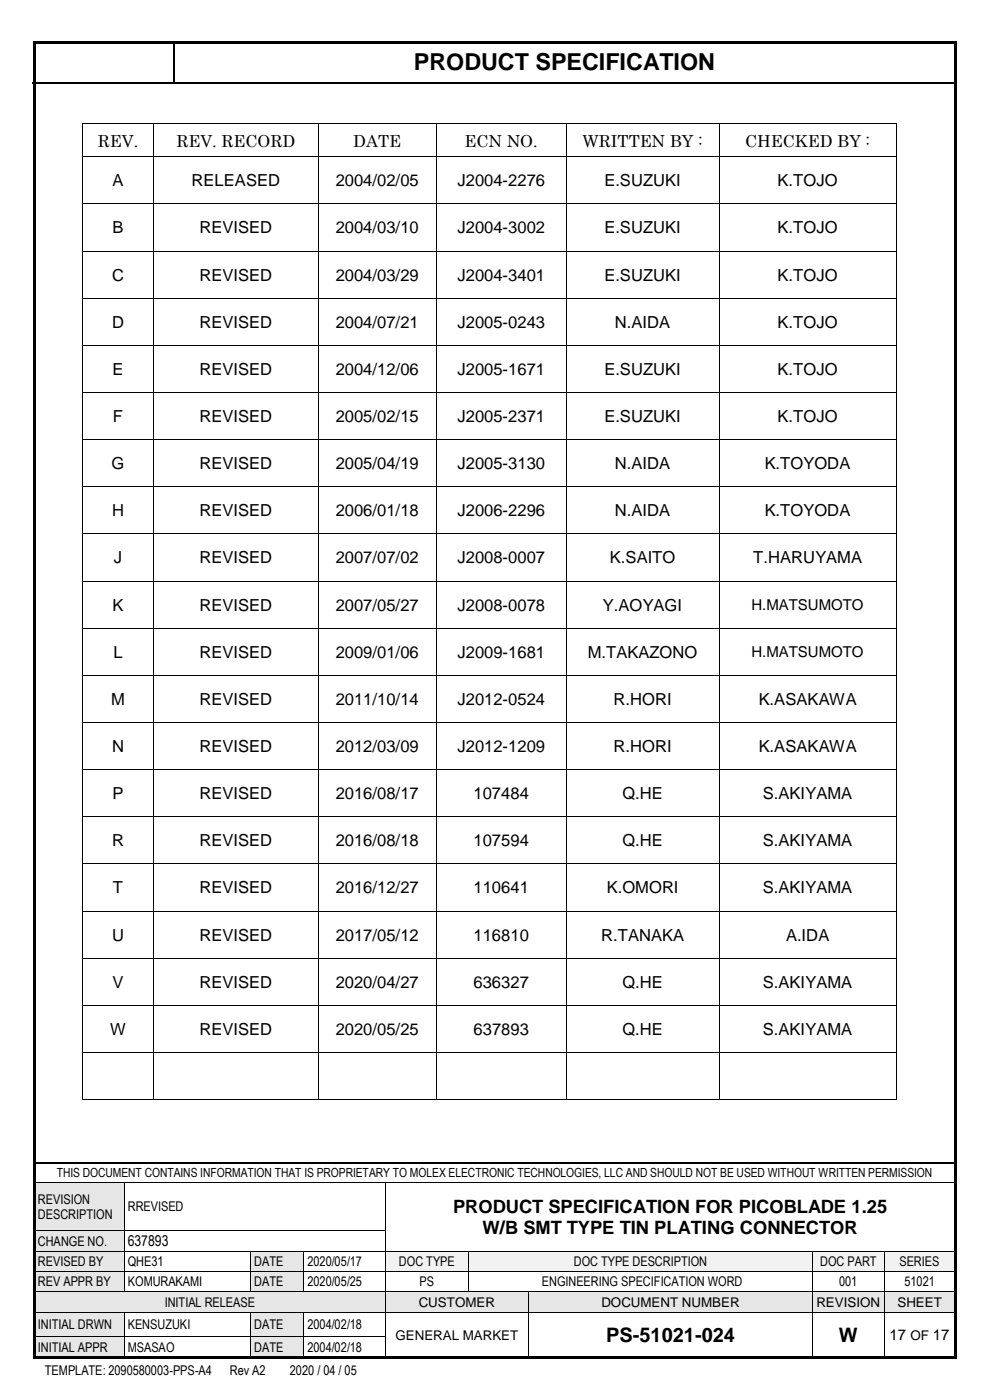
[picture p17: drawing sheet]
<svg xmlns="http://www.w3.org/2000/svg" width="210mm" height="297mm" viewBox="0 0 210 297" stroke-linecap="round" stroke-linejoin="round" font-family="sans-serif">
<defs><g id="words">
<text font-size="5" x="87.8" y="14.9">PRODUCT SPECIFICATION</text>
<g font-size="4.2">
<text x="128.6" y="284.7">PS-51021-024</text>
<text x="178" y="284.7">W</text>
</g>
<g font-size="3.9">
<text x="96.1" y="257.3">PRODUCT SPECIFICATION FOR PICOBLADE 1.25</text>
<text x="102.4" y="261.7">W/B SMT TYPE TIN PLATING CONNECTOR</text>
</g>
<g font-size="3.5">
<text x="20.7" y="31.1">REV.</text>
<text x="37.4" y="31.1">REV. RECORD</text>
<text x="74.9" y="31.1">DATE</text>
<text x="98.6" y="31.1">ECN NO.</text>
<text x="123.6" y="31.1">WRITTEN BY :</text>
<text x="158.1" y="31.1">CHECKED BY :</text>
<text x="23.9" y="39.5">A</text>
<text x="40.6" y="39.5">RELEASED</text>
<text x="71.2" y="39.5">2004/02/05</text>
<text x="97" y="39.5">J2004-2276</text>
<text x="128.2" y="39.5">E.SUZUKI</text>
<text x="165" y="39.5">K.TOJO</text>
<text x="23.9" y="49.5">B</text>
<text x="42.3" y="49.5">REVISED</text>
<text x="71.2" y="49.5">2004/03/10</text>
<text x="97" y="49.5">J2004-3002</text>
<text x="128.2" y="49.5">E.SUZUKI</text>
<text x="165" y="49.5">K.TOJO</text>
<text x="23.8" y="59.5">C</text>
<text x="42.3" y="59.5">REVISED</text>
<text x="71.2" y="59.5">2004/03/29</text>
<text x="97" y="59.5">J2004-3401</text>
<text x="128.2" y="59.5">E.SUZUKI</text>
<text x="165" y="59.5">K.TOJO</text>
<text x="23.8" y="69.5">D</text>
<text x="42.3" y="69.5">REVISED</text>
<text x="71.2" y="69.5">2004/07/21</text>
<text x="97" y="69.5">J2005-0243</text>
<text x="130.5" y="69.5">N.AIDA</text>
<text x="165" y="69.5">K.TOJO</text>
<text x="23.9" y="79.5">E</text>
<text x="42.3" y="79.5">REVISED</text>
<text x="71.2" y="79.5">2004/12/06</text>
<text x="97" y="79.5">J2005-1671</text>
<text x="128.2" y="79.5">E.SUZUKI</text>
<text x="165" y="79.5">K.TOJO</text>
<text x="24" y="89.5">F</text>
<text x="42.3" y="89.5">REVISED</text>
<text x="71.2" y="89.5">2005/02/15</text>
<text x="97" y="89.5">J2005-2371</text>
<text x="128.2" y="89.5">E.SUZUKI</text>
<text x="165" y="89.5">K.TOJO</text>
<text x="23.7" y="99.5">G</text>
<text x="42.3" y="99.5">REVISED</text>
<text x="71.2" y="99.5">2005/04/19</text>
<text x="97" y="99.5">J2005-3130</text>
<text x="130.5" y="99.5">N.AIDA</text>
<text x="162.2" y="99.5">K.TOYODA</text>
<text x="23.8" y="109.5">H</text>
<text x="42.3" y="109.5">REVISED</text>
<text x="71.2" y="109.5">2006/01/18</text>
<text x="97" y="109.5">J2006-2296</text>
<text x="130.5" y="109.5">N.AIDA</text>
<text x="162.2" y="109.5">K.TOYODA</text>
<text x="24.2" y="119.5">J</text>
<text x="42.3" y="119.5">REVISED</text>
<text x="71.2" y="119.5">2007/07/02</text>
<text x="97" y="119.5">J2008-0007</text>
<text x="129.4" y="119.5">K.SAITO</text>
<text x="159.8" y="119.5">T.HARUYAMA</text>
<text x="23.9" y="129.6">K</text>
<text x="42.3" y="129.6">REVISED</text>
<text x="71.2" y="129.6">2007/05/27</text>
<text x="97" y="129.6">J2008-0078</text>
<text x="127.9" y="129.6">Y.AOYAGI</text>
<text x="24.1" y="139.5">L</text>
<text x="42.3" y="139.5">REVISED</text>
<text x="71.2" y="139.5">2009/01/06</text>
<text x="97" y="139.5">J2009-1681</text>
<text x="124.7" y="139.5">M.TAKAZONO</text>
<text x="23.6" y="149.5">M</text>
<text x="42.3" y="149.5">REVISED</text>
<text x="71.2" y="149.5">2011/10/14</text>
<text x="97" y="149.5">J2012-0524</text>
<text x="130.2" y="149.5">R.HORI</text>
<text x="160.9" y="149.5">K.ASAKAWA</text>
<text x="23.8" y="159.5">N</text>
<text x="42.3" y="159.5">REVISED</text>
<text x="71.2" y="159.5">2012/03/09</text>
<text x="97" y="159.5">J2012-1209</text>
<text x="130.2" y="159.5">R.HORI</text>
<text x="160.9" y="159.5">K.ASAKAWA</text>
<text x="23.9" y="169.6">P</text>
<text x="42.3" y="169.6">REVISED</text>
<text x="71.2" y="169.6">2016/08/17</text>
<text x="100.5" y="169.6">107484</text>
<text x="132" y="169.6">Q.HE</text>
<text x="161.8" y="169.6">S.AKIYAMA</text>
<text x="23.8" y="179.6">R</text>
<text x="42.3" y="179.6">REVISED</text>
<text x="71.2" y="179.6">2016/08/18</text>
<text x="100.5" y="179.6">107594</text>
<text x="132" y="179.6">Q.HE</text>
<text x="161.8" y="179.6">S.AKIYAMA</text>
<text x="24" y="189.6">T</text>
<text x="42.3" y="189.6">REVISED</text>
<text x="71.2" y="189.6">2016/12/27</text>
<text x="100.5" y="189.6">110641</text>
<text x="128.7" y="189.6">K.OMORI</text>
<text x="161.8" y="189.6">S.AKIYAMA</text>
<text x="23.8" y="199.5">U</text>
<text x="42.3" y="199.5">REVISED</text>
<text x="71.2" y="199.5">2017/05/12</text>
<text x="100.5" y="199.5">116810</text>
<text x="127.5" y="199.5">R.TANAKA</text>
<text x="166.7" y="199.5">A.IDA</text>
<text x="23.9" y="209.6">V</text>
<text x="42.3" y="209.6">REVISED</text>
<text x="71.2" y="209.6">2020/04/27</text>
<text x="100.5" y="209.6">636327</text>
<text x="132" y="209.6">Q.HE</text>
<text x="161.8" y="209.6">S.AKIYAMA</text>
<text x="23.4" y="219.6">W</text>
<text x="42.3" y="219.6">REVISED</text>
<text x="71.2" y="219.6">2020/05/25</text>
<text x="100.5" y="219.6">637893</text>
<text x="132" y="219.6">Q.HE</text>
<text x="161.8" y="219.6">S.AKIYAMA</text>
</g>
<g font-size="3.2">
<text x="159.4" y="129.4">H.MATSUMOTO</text>
<text x="159.4" y="139.4">H.MATSUMOTO</text>
<text x="27.1" y="264.4">637893</text>
<text x="188.7" y="284.4">17 OF 17</text>
</g>
<g font-size="2.8">
<text x="8" y="255.3">REVISION</text>
<text x="27.1" y="257">RREVISED</text>
<text x="8" y="258.6">DESCRIPTION</text>
<text x="8" y="264.2">CHANGE NO.</text>
<text x="8" y="268.6">REVISED BY</text>
<text x="27.1" y="268.6">QHE31</text>
<text x="53.9" y="268.6">DATE</text>
<text x="65.2" y="268.6">2020/05/17</text>
<text x="84.6" y="268.6">DOC TYPE</text>
<text x="121.7" y="268.6">DOC TYPE DESCRIPTION</text>
<text x="174" y="268.6">DOC PART</text>
<text x="190.8" y="268.6">SERIES</text>
<text x="8" y="272.9">REV APPR BY</text>
<text x="27.1" y="272.9">KOMURAKAMI</text>
<text x="53.9" y="272.9">DATE</text>
<text x="65.2" y="272.9">2020/05/25</text>
<text x="89" y="272.9">PS</text>
<text x="114.9" y="272.9">ENGINEERING SPECIFICATION WORD</text>
<text x="178" y="272.9">001</text>
<text x="191.8" y="272.9">51021</text>
<text x="8" y="281.9">INITIAL DRWN</text>
<text x="27.1" y="281.9">KENSUZUKI</text>
<text x="34.9" y="277.2">INITIAL RELEASE</text>
<text x="53.9" y="281.9">DATE</text>
<text x="65.2" y="281.9">2004/02/18</text>
<text x="88.8" y="277.2">CUSTOMER</text>
<text x="127.6" y="277.2">DOCUMENT NUMBER</text>
<text x="173.2" y="277.2">REVISION</text>
<text x="190.4" y="277.2">SHEET</text>
<text x="8" y="286.7">INITIAL APPR</text>
<text x="27.1" y="286.7">MSASAO</text>
<text x="53.9" y="286.7">DATE</text>
<text x="65.2" y="286.7">2004/02/18</text>
<text x="83.9" y="284.2">GENERAL MARKET</text>
<text x="9.5" y="291.8">TEMPLATE: 2090580003-PPS-A4</text>
<text x="48.8" y="291.8">Rev A2</text>
<text x="61.5" y="291.8">2020 / 04 / 05</text>
</g>
<text font-size="2.7" x="12" y="249.8">THIS DOCUMENT CONTAINS INFORMATION THAT IS PROPRIETARY TO MOLEX ELECTRONIC TECHNOLOGIES, LLC AND SHOULD NOT BE USED WITHOUT WRITTEN PERMISSION</text>
</g></defs>
<g fill="#000">
<path d="M36.7 8.9h.3v.2h-.3z" fill-rule="evenodd"/>
<path d="M36.7 17.4h.3v.3h-.3z" fill-rule="evenodd"/>
</g>
<path d="M6.9 17.6h29.8M36.9 9.1v8.3M37 17.6h165.8M7.3 246.7h195.3" fill="none" stroke="#000" stroke-width=".34"/>
<g fill="#e6e6e6">
<path d="M7.3 251h19v10h-19z" fill-rule="evenodd"/>
<path d="M8 252.8h17.6v3.2h-17.6z" fill-rule="evenodd"/>
<path d="M8 256h17.6v3.2h-17.6z" fill-rule="evenodd"/>
</g>
<path d="M7.3 250.9h19M26.4 251v10M26.5 250.9h55.2M81.8 251v10M81.9 250.9h120.7" fill="none" stroke="#000" stroke-width=".21"/>
<g fill="#000">
<path d="M26.3 250.9h.2v.1h-.2z" fill-rule="evenodd"/>
<path d="M81.7 250.9h.2v.1h-.2z" fill-rule="evenodd"/>
</g>
<g fill="#e6e6e6">
<path d="M7.3 261.2h19v4.1h-19z" fill-rule="evenodd"/>
<path d="M8 261.7h17.6v3.2h-17.6z" fill-rule="evenodd"/>
</g>
<path d="M7.3 261.1h19M26.4 261.2v4.1M26.5 261.1h55.2M81.8 261.2v4.1" fill="none" stroke="#000" stroke-width=".21"/>
<g fill="#000">
<path d="M26.3 261h.2v.2h-.2z" fill-rule="evenodd"/>
<path d="M81.7 261h.2v.2h-.2z" fill-rule="evenodd"/>
</g>
<g fill="#e6e6e6">
<path d="M7.3 265.5h19v4.2h-19z" fill-rule="evenodd"/>
<path d="M8 266h17.6v3.2h-17.6z" fill-rule="evenodd"/>
</g>
<g fill="#fff">
<path d="M26.5 265.5h26.6v4.2h-26.6z" fill-rule="evenodd"/>
<path d="M27.1 266h25.3v3.2h-25.3z" fill-rule="evenodd"/>
</g>
<g fill="#e6e6e6">
<path d="M53.3 265.5h11.1v4.2h-11.1z" fill-rule="evenodd"/>
<path d="M53.9 266h9.8v3.2h-9.8z" fill-rule="evenodd"/>
</g>
<g fill="#f2f2f2">
<path d="M81.8 265.5h17.5v4.2h-17.5z" fill-rule="evenodd"/>
<path d="M82.5 266h16.2v3.2h-16.2z" fill-rule="evenodd"/>
<path d="M99.5 265.5h72.8v4.2h-72.8z" fill-rule="evenodd"/>
<path d="M100.1 266h71.6v3.2h-71.6z" fill-rule="evenodd"/>
<path d="M172.5 265.5h14.9v4.2h-14.9z" fill-rule="evenodd"/>
<path d="M173.2 266h13.6v3.2h-13.6z" fill-rule="evenodd"/>
<path d="M187.6 265.5h15v4.2h-15z" fill-rule="evenodd"/>
<path d="M188.3 266h13.5v3.2h-13.5z" fill-rule="evenodd"/>
</g>
<g fill="none" stroke="#000" stroke-width=".21">
<path d="M7.3 265.4h19M26.4 265.5v4.2M26.5 265.4h26.6M53.2 265.5v4.2M53.3 265.4h11.1M64.5 265.5v4.2M64.6 265.4h17.1M81.8 265.5v4.2M81.9 265.4h17.4M99.4 265.5v4.2M99.5 265.4h72.9M172.5 265.5v4.2"/>
<path d="M172.5 265.4h14.9M187.5 265.5v4.2M187.6 265.4h15.1"/>
</g>
<g fill="#000">
<path d="M26.3 265.3h.2v.2h-.2z" fill-rule="evenodd"/>
<path d="M53.1 265.3h.2v.2h-.2z" fill-rule="evenodd"/>
<path d="M64.4 265.3h.2v.2h-.2z" fill-rule="evenodd"/>
<path d="M81.7 265.3h.2v.2h-.2z" fill-rule="evenodd"/>
<path d="M99.3 265.3h.2v.2h-.2z" fill-rule="evenodd"/>
<path d="M172.4 265.3h.1v.2h-.1z" fill-rule="evenodd"/>
<path d="M187.4 265.3h.2v.2h-.2z" fill-rule="evenodd"/>
</g>
<g fill="#e6e6e6">
<path d="M7.3 269.8h19v4.2h-19z" fill-rule="evenodd"/>
<path d="M8 270.3h17.6v3.2h-17.6z" fill-rule="evenodd"/>
</g>
<g fill="#fff">
<path d="M26.5 269.8h26.6v4.2h-26.6z" fill-rule="evenodd"/>
<path d="M27.1 270.3h25.3v3.2h-25.3z" fill-rule="evenodd"/>
</g>
<g fill="#e6e6e6">
<path d="M53.3 269.8h11.1v4.2h-11.1z" fill-rule="evenodd"/>
<path d="M53.9 270.3h9.8v3.2h-9.8z" fill-rule="evenodd"/>
</g>
<g fill="#fff">
<path d="M64.6 269.8h17.1v4.2h-17.1z" fill-rule="evenodd"/>
<path d="M65.2 270.3h15.8v3.2h-15.8z" fill-rule="evenodd"/>
</g>
<g fill="none" stroke="#000" stroke-width=".21">
<path d="M7.3 269.7h19M26.4 269.8v4.2M26.5 269.7h26.6M53.2 269.8v4.2M53.3 269.7h11.1M64.5 269.8v4.2M64.6 269.7h17.1M81.8 269.8v4.2M81.9 269.7h17.4M99.4 269.8v4.2M99.5 269.7h72.9M172.5 269.8v4.2"/>
<path d="M172.5 269.7h14.9M187.5 269.8v4.2M187.6 269.7h15.1"/>
</g>
<g fill="#000">
<path d="M26.3 269.7h.2v.1h-.2z" fill-rule="evenodd"/>
<path d="M53.1 269.7h.2v.1h-.2z" fill-rule="evenodd"/>
<path d="M64.4 269.7h.2v.1h-.2z" fill-rule="evenodd"/>
<path d="M81.7 269.7h.2v.1h-.2z" fill-rule="evenodd"/>
<path d="M99.3 269.7h.2v.1h-.2z" fill-rule="evenodd"/>
<path d="M172.4 269.7h.1v.1h-.1z" fill-rule="evenodd"/>
<path d="M187.4 269.7h.2v.1h-.2z" fill-rule="evenodd"/>
</g>
<g fill="#e6e6e6">
<path d="M7.3 274.1h74.4v4.2h-74.4z" fill-rule="evenodd"/>
<path d="M8 274.6h73v3.2h-73z" fill-rule="evenodd"/>
<path d="M81.8 274.1h30.2v4.2h-30.2z" fill-rule="evenodd"/>
<path d="M82.5 274.6h28.9v3.3h-28.9z" fill-rule="evenodd"/>
<path d="M112.2 274.1h60.1v4.2h-60.1z" fill-rule="evenodd"/>
<path d="M112.8 274.6h58.9v3.3h-58.9z" fill-rule="evenodd"/>
<path d="M172.5 274.1h14.9v4.2h-14.9z" fill-rule="evenodd"/>
<path d="M173.2 274.6h13.6v3.3h-13.6z" fill-rule="evenodd"/>
<path d="M187.6 274.1h15v4.2h-15z" fill-rule="evenodd"/>
<path d="M188.3 274.6h13.5v3.3h-13.5z" fill-rule="evenodd"/>
</g>
<g fill="none" stroke="#000" stroke-width=".21">
<path d="M7.3 274.1h19M26.5 274.1h26.6M53.3 274.1h11.1M64.6 274.1h17.1M81.8 274.1v4.2M81.9 274.1h17.4M99.5 274.1h12.5M112.1 274.1v4.2M112.2 274.1h60.2M172.5 274.1v4.2M172.5 274.1h14.9M187.5 274.1v4.2"/>
<path d="M187.6 274.1h15.1"/>
</g>
<g fill="#000">
<path d="M26.3 274h.2v.1h-.2z" fill-rule="evenodd"/>
<path d="M53.1 274h.2v.1h-.2z" fill-rule="evenodd"/>
<path d="M64.4 274h.2v.1h-.2z" fill-rule="evenodd"/>
<path d="M81.7 274h.2v.1h-.2z" fill-rule="evenodd"/>
<path d="M99.3 274h.2v.1h-.2z" fill-rule="evenodd"/>
<path d="M112 274h.2v.1h-.2z" fill-rule="evenodd"/>
<path d="M172.4 274h.1v.1h-.1z" fill-rule="evenodd"/>
<path d="M187.4 274h.2v.1h-.2z" fill-rule="evenodd"/>
</g>
<g fill="#e6e6e6">
<path d="M7.3 278.5h19v4.9h-19z" fill-rule="evenodd"/>
<path d="M8 279.3h17.6v3.2h-17.6z" fill-rule="evenodd"/>
<path d="M53.3 278.5h11.1v4.9h-11.1z" fill-rule="evenodd"/>
<path d="M53.9 279.3h9.8v3.2h-9.8z" fill-rule="evenodd"/>
</g>
<g fill="#fff">
<path d="M112.2 278.5h60.1v9.5h-60.1z" fill-rule="evenodd"/>
<path d="M112.8 280.8h58.9v4.9h-58.9z" fill-rule="evenodd"/>
<path d="M172.5 278.5h14.9v9.5h-14.9z" fill-rule="evenodd"/>
<path d="M173.2 280.8h13.6v4.9h-13.6z" fill-rule="evenodd"/>
<path d="M187.6 278.5h15v9.5h-15z" fill-rule="evenodd"/>
<path d="M188.3 281.4h13.5v3.6h-13.5z" fill-rule="evenodd"/>
</g>
<g fill="none" stroke="#000" stroke-width=".21">
<path d="M7.3 278.4h19M26.4 278.5v4.9M26.5 278.4h26.6M53.2 278.5v4.9M53.3 278.4h11.1M64.5 278.5v4.9M64.6 278.4h17.1M81.8 278.5v4.9M81.9 278.4h30.1M112.1 278.5v4.9M112.2 278.4h60.2M172.5 278.5v4.9"/>
<path d="M172.5 278.4h14.9M187.5 278.5v4.9M187.6 278.4h15.1"/>
</g>
<g fill="#000">
<path d="M26.3 278.3h.2v.2h-.2z" fill-rule="evenodd"/>
<path d="M53.1 278.3h.2v.2h-.2z" fill-rule="evenodd"/>
<path d="M64.4 278.3h.2v.2h-.2z" fill-rule="evenodd"/>
<path d="M81.7 278.3h.2v.2h-.2z" fill-rule="evenodd"/>
<path d="M112 278.3h.2v.2h-.2z" fill-rule="evenodd"/>
<path d="M172.4 278.3h.1v.2h-.1z" fill-rule="evenodd"/>
<path d="M187.4 278.3h.2v.2h-.2z" fill-rule="evenodd"/>
</g>
<g fill="#e6e6e6">
<path d="M7.3 283.5h19v4.5h-19z" fill-rule="evenodd"/>
<path d="M8 284.1h17.6v3.3h-17.6z" fill-rule="evenodd"/>
<path d="M53.3 283.5h11.1v4.5h-11.1z" fill-rule="evenodd"/>
<path d="M53.9 284.1h9.8v3.3h-9.8z" fill-rule="evenodd"/>
</g>
<g fill="none" stroke="#000" stroke-width=".21">
<path d="M17.6 26.3v6.9M17.6 33.3v9.9M17.7 26.2h14.8M17.7 33.2h14.8M32.6 26.3v6.9M32.6 33.3v9.9M32.6 26.2h34.9M32.6 33.2h34.9M67.6 26.3v6.9M67.6 33.3v9.9M67.7 26.2h24.8M67.7 33.2h24.8"/>
<path d="M92.6 26.3v6.9M92.6 33.3v9.9M92.7 26.2h27.3M92.7 33.2h27.3M120.1 26.3v6.9M120.1 33.3v9.9M120.2 26.2h32.3M120.2 33.2h32.3M152.6 26.3v6.9M152.6 33.3v9.9M152.7 26.2h37.4M152.7 33.2h37.4"/>
<path d="M190.2 26.3v6.9M190.2 33.3v9.9M17.6 43.4v9.8M17.6 53.3v9.9M17.7 43.3h14.8M17.7 53.3h14.8M32.6 43.4v9.8M32.6 53.3v9.9M32.6 43.3h34.9M32.6 53.3h34.9M67.6 43.4v9.8M67.6 53.3v9.9"/>
<path d="M67.7 43.3h24.8M67.7 53.3h24.8M92.6 43.4v9.8M92.6 53.3v9.9M92.7 43.3h27.3M92.7 53.3h27.3M120.1 43.4v9.8M120.1 53.3v9.9M120.2 43.3h32.3M120.2 53.3h32.3M152.6 43.4v9.8M152.6 53.3v9.9"/>
<path d="M152.7 43.3h37.4M152.7 53.3h37.4M190.2 43.4v9.8M190.2 53.3v9.9M17.6 63.3v9.9M17.6 73.3v9.9M17.7 63.3h14.8M17.7 73.2h14.8M32.6 63.3v9.9M32.6 73.3v9.9M32.6 63.3h34.9M32.6 73.2h34.9"/>
<path d="M67.6 63.3v9.9M67.6 73.3v9.9M67.7 63.3h24.8M67.7 73.2h24.8M92.6 63.3v9.9M92.6 73.3v9.9M92.7 63.3h27.3M92.7 73.2h27.3M120.1 63.3v9.9M120.1 73.3v9.9M120.2 63.3h32.3M120.2 73.2h32.3"/>
<path d="M152.6 63.3v9.9M152.6 73.3v9.9M152.7 63.3h37.4M152.7 73.2h37.4M190.2 63.3v9.9M190.2 73.3v9.9M17.6 83.4v9.8M17.6 93.4v9.8M17.7 83.3h14.8M17.7 93.3h14.8M32.6 83.4v9.8M32.6 93.4v9.8"/>
<path d="M32.6 83.3h34.9M32.6 93.3h34.9M67.6 83.4v9.8M67.6 93.4v9.8M67.7 83.3h24.8M67.7 93.3h24.8M92.6 83.4v9.8M92.6 93.4v9.8M92.7 83.3h27.3M92.7 93.3h27.3M120.1 83.4v9.8M120.1 93.4v9.8"/>
<path d="M120.2 83.3h32.3M120.2 93.3h32.3M152.6 83.4v9.8M152.6 93.4v9.8M152.7 83.3h37.4M152.7 93.3h37.4M190.2 83.4v9.8M190.2 93.4v9.8M17.6 103.4v9.8M17.6 113.3v9.9M17.7 103.3h14.8M17.7 113.3h14.8"/>
<path d="M32.6 103.4v9.8M32.6 113.3v9.9M32.6 103.3h34.9M32.6 113.3h34.9M67.6 103.4v9.8M67.6 113.3v9.9M67.7 103.3h24.8M67.7 113.3h24.8M92.6 103.4v9.8M92.6 113.3v9.9M92.7 103.3h27.3M92.7 113.3h27.3"/>
<path d="M120.1 103.4v9.8M120.1 113.3v9.9M120.2 103.3h32.3M120.2 113.3h32.3M152.6 103.4v9.8M152.6 113.3v9.9M152.7 103.3h37.4M152.7 113.3h37.4M190.2 103.4v9.8M190.2 113.3v9.9M17.6 123.4v9.8M17.6 133.4v9.8"/>
<path d="M17.7 123.3h14.8M17.7 133.3h14.8M32.6 123.4v9.8M32.6 133.4v9.8M32.6 123.3h34.9M32.6 133.3h34.9M67.6 123.4v9.8M67.6 133.4v9.8M67.7 123.3h24.8M67.7 133.3h24.8M92.6 123.4v9.8M92.6 133.4v9.8"/>
<path d="M92.7 123.3h27.3M92.7 133.3h27.3M120.1 123.4v9.8M120.1 133.4v9.8M120.2 123.3h32.3M120.2 133.3h32.3M152.6 123.4v9.8M152.6 133.4v9.8M152.7 123.3h37.4M152.7 133.3h37.4M190.2 123.4v9.8M190.2 133.4v9.8"/>
<path d="M17.6 143.4v9.8M17.6 153.3v9.9M17.7 143.3h14.8M17.7 153.3h14.8M32.6 143.4v9.8M32.6 153.3v9.9M32.6 143.3h34.9M32.6 153.3h34.9M67.6 143.4v9.8M67.6 153.3v9.9M67.7 143.3h24.8M67.7 153.3h24.8"/>
<path d="M92.6 143.4v9.8M92.6 153.3v9.9M92.7 143.3h27.3M92.7 153.3h27.3M120.1 143.4v9.8M120.1 153.3v9.9M120.2 143.3h32.3M120.2 153.3h32.3M152.6 143.4v9.8M152.6 153.3v9.9M152.7 143.3h37.4M152.7 153.3h37.4"/>
<path d="M190.2 143.4v9.8M190.2 153.3v9.9M17.6 163.4v9.8M17.6 173.4v9.8M17.7 163.3h14.8M17.7 173.3h14.8M32.6 163.4v9.8M32.6 173.4v9.8M32.6 163.3h34.9M32.6 173.3h34.9M67.6 163.4v9.8M67.6 173.4v9.8"/>
<path d="M67.7 163.3h24.8M67.7 173.3h24.8M92.6 163.4v9.8M92.6 173.4v9.8M92.7 163.3h27.3M92.7 173.3h27.3M120.1 163.4v9.8M120.1 173.4v9.8M120.2 163.3h32.3M120.2 173.3h32.3M152.6 163.4v9.8M152.6 173.4v9.8"/>
<path d="M152.7 163.3h37.4M152.7 173.3h37.4M190.2 163.4v9.8M190.2 173.4v9.8M17.6 183.4v9.8M17.6 193.4v9.8M17.7 183.3h14.8M17.7 193.3h14.8M32.6 183.4v9.8M32.6 193.4v9.8M32.6 183.3h34.9M32.6 193.3h34.9"/>
<path d="M67.6 183.4v9.8M67.6 193.4v9.8M67.7 183.3h24.8M67.7 193.3h24.8M92.6 183.4v9.8M92.6 193.4v9.8M92.7 183.3h27.3M92.7 193.3h27.3M120.1 183.4v9.8M120.1 193.4v9.8M120.2 183.3h32.3M120.2 193.3h32.3"/>
<path d="M152.6 183.4v9.8M152.6 193.4v9.8M152.7 183.3h37.4M152.7 193.3h37.4M190.2 183.4v9.8M190.2 193.4v9.8M17.6 203.4v9.8M17.6 213.4v9.8M17.7 203.3h14.8M17.7 213.3h14.8M32.6 203.4v9.8M32.6 213.4v9.8"/>
<path d="M32.6 203.3h34.9M32.6 213.3h34.9M67.6 203.4v9.8M67.6 213.4v9.8M67.7 203.3h24.8M67.7 213.3h24.8M92.6 203.4v9.8M92.6 213.4v9.8M92.7 203.3h27.3M92.7 213.3h27.3M120.1 203.4v9.8M120.1 213.4v9.8"/>
<path d="M120.2 203.3h32.3M120.2 213.3h32.3M152.6 203.4v9.8M152.6 213.4v9.8M152.7 203.3h37.4M152.7 213.3h37.4M190.2 203.4v9.8M190.2 213.4v9.8M17.6 223.4v9.8M17.7 223.3h14.8M17.7 233.3h14.8M32.6 223.4v9.8"/>
<path d="M32.6 223.3h34.9M32.6 233.3h34.9M67.6 223.4v9.8M67.7 223.3h24.8M67.7 233.3h24.8M92.6 223.4v9.8M92.7 223.3h27.3M92.7 233.3h27.3M120.1 223.4v9.8M120.2 223.3h32.3M120.2 233.3h32.3M152.6 223.4v9.8"/>
<path d="M152.7 223.3h37.4M152.7 233.3h37.4M190.2 223.4v9.8M7.3 283.5h19M26.4 283.5v4.5M26.5 283.5h26.6M53.2 283.5v4.5M53.3 283.5h11.1M64.5 283.5v4.5M64.6 283.5h17.1M81.8 283.5v4.5M112.1 283.5v4.5"/>
<path d="M172.5 283.5v4.5M187.5 283.5v4.5"/>
</g>
<g fill="#000">
<path d="M7 8.8h.5v.5h-.5z" fill-rule="evenodd"/>
<path d="M7 8.8h.5v.5h-.5z" fill-rule="evenodd"/>
<path d="M7.5 8.8h195v.5h-195z" fill-rule="evenodd"/>
<path d="M202.5 8.8h.5v.5h-.5z" fill-rule="evenodd"/>
<path d="M202.5 8.8h.5v.5h-.5z" fill-rule="evenodd"/>
<path d="M17.5 26.2h.2v.1h-.2z" fill-rule="evenodd"/>
<path d="M17.5 26.2h.2v.1h-.2z" fill-rule="evenodd"/>
<path d="M17.5 33.2h.2v.1h-.2z" fill-rule="evenodd"/>
<path d="M32.5 26.2h.1v.1h-.1z" fill-rule="evenodd"/>
<path d="M32.5 33.2h.1v.1h-.1z" fill-rule="evenodd"/>
<path d="M67.5 26.2h.2v.1h-.2z" fill-rule="evenodd"/>
<path d="M67.5 33.2h.2v.1h-.2z" fill-rule="evenodd"/>
<path d="M92.5 26.2h.2v.1h-.2z" fill-rule="evenodd"/>
<path d="M92.5 33.2h.2v.1h-.2z" fill-rule="evenodd"/>
<path d="M120 26.2h.2v.1h-.2z" fill-rule="evenodd"/>
<path d="M120 33.2h.2v.1h-.2z" fill-rule="evenodd"/>
<path d="M152.5 26.2h.2v.1h-.2z" fill-rule="evenodd"/>
<path d="M152.5 33.2h.2v.1h-.2z" fill-rule="evenodd"/>
<path d="M190.1 26.2h.1v.1h-.1z" fill-rule="evenodd"/>
<path d="M190.1 26.2h.1v.1h-.1z" fill-rule="evenodd"/>
<path d="M190.1 33.2h.1v.1h-.1z" fill-rule="evenodd"/>
<path d="M17.5 43.2h.2v.2h-.2z" fill-rule="evenodd"/>
<path d="M17.5 53.2h.2v.1h-.2z" fill-rule="evenodd"/>
<path d="M32.5 43.2h.1v.2h-.1z" fill-rule="evenodd"/>
<path d="M32.5 53.2h.1v.1h-.1z" fill-rule="evenodd"/>
<path d="M67.5 43.2h.2v.2h-.2z" fill-rule="evenodd"/>
<path d="M67.5 53.2h.2v.1h-.2z" fill-rule="evenodd"/>
<path d="M92.5 43.2h.2v.2h-.2z" fill-rule="evenodd"/>
<path d="M92.5 53.2h.2v.1h-.2z" fill-rule="evenodd"/>
<path d="M120 43.2h.2v.2h-.2z" fill-rule="evenodd"/>
<path d="M120 53.2h.2v.1h-.2z" fill-rule="evenodd"/>
<path d="M152.5 43.2h.2v.2h-.2z" fill-rule="evenodd"/>
<path d="M152.5 53.2h.2v.1h-.2z" fill-rule="evenodd"/>
<path d="M190.1 43.2h.1v.2h-.1z" fill-rule="evenodd"/>
<path d="M190.1 53.2h.1v.1h-.1z" fill-rule="evenodd"/>
<path d="M17.5 63.2h.2v.1h-.2z" fill-rule="evenodd"/>
<path d="M17.5 73.2h.2v.1h-.2z" fill-rule="evenodd"/>
<path d="M32.5 63.2h.1v.1h-.1z" fill-rule="evenodd"/>
<path d="M32.5 73.2h.1v.1h-.1z" fill-rule="evenodd"/>
<path d="M67.5 63.2h.2v.1h-.2z" fill-rule="evenodd"/>
<path d="M67.5 73.2h.2v.1h-.2z" fill-rule="evenodd"/>
<path d="M92.5 63.2h.2v.1h-.2z" fill-rule="evenodd"/>
<path d="M92.5 73.2h.2v.1h-.2z" fill-rule="evenodd"/>
<path d="M120 63.2h.2v.1h-.2z" fill-rule="evenodd"/>
<path d="M120 73.2h.2v.1h-.2z" fill-rule="evenodd"/>
<path d="M152.5 63.2h.2v.1h-.2z" fill-rule="evenodd"/>
<path d="M152.5 73.2h.2v.1h-.2z" fill-rule="evenodd"/>
<path d="M190.1 63.2h.1v.1h-.1z" fill-rule="evenodd"/>
<path d="M190.1 73.2h.1v.1h-.1z" fill-rule="evenodd"/>
<path d="M17.5 83.2h.2v.2h-.2z" fill-rule="evenodd"/>
<path d="M17.5 93.2h.2v.2h-.2z" fill-rule="evenodd"/>
<path d="M32.5 83.2h.1v.2h-.1z" fill-rule="evenodd"/>
<path d="M32.5 93.2h.1v.2h-.1z" fill-rule="evenodd"/>
<path d="M67.5 83.2h.2v.2h-.2z" fill-rule="evenodd"/>
<path d="M67.5 93.2h.2v.2h-.2z" fill-rule="evenodd"/>
<path d="M92.5 83.2h.2v.2h-.2z" fill-rule="evenodd"/>
<path d="M92.5 93.2h.2v.2h-.2z" fill-rule="evenodd"/>
<path d="M120 83.2h.2v.2h-.2z" fill-rule="evenodd"/>
<path d="M120 93.2h.2v.2h-.2z" fill-rule="evenodd"/>
<path d="M152.5 83.2h.2v.2h-.2z" fill-rule="evenodd"/>
<path d="M152.5 93.2h.2v.2h-.2z" fill-rule="evenodd"/>
<path d="M190.1 83.2h.1v.2h-.1z" fill-rule="evenodd"/>
<path d="M190.1 93.2h.1v.2h-.1z" fill-rule="evenodd"/>
<path d="M17.5 103.2h.2v.2h-.2z" fill-rule="evenodd"/>
<path d="M17.5 113.2h.2v.1h-.2z" fill-rule="evenodd"/>
<path d="M32.5 103.2h.1v.2h-.1z" fill-rule="evenodd"/>
<path d="M32.5 113.2h.1v.1h-.1z" fill-rule="evenodd"/>
<path d="M67.5 103.2h.2v.2h-.2z" fill-rule="evenodd"/>
<path d="M67.5 113.2h.2v.1h-.2z" fill-rule="evenodd"/>
<path d="M92.5 103.2h.2v.2h-.2z" fill-rule="evenodd"/>
<path d="M92.5 113.2h.2v.1h-.2z" fill-rule="evenodd"/>
<path d="M120 103.2h.2v.2h-.2z" fill-rule="evenodd"/>
<path d="M120 113.2h.2v.1h-.2z" fill-rule="evenodd"/>
<path d="M152.5 103.2h.2v.2h-.2z" fill-rule="evenodd"/>
<path d="M152.5 113.2h.2v.1h-.2z" fill-rule="evenodd"/>
<path d="M190.1 103.2h.1v.2h-.1z" fill-rule="evenodd"/>
<path d="M190.1 113.2h.1v.1h-.1z" fill-rule="evenodd"/>
<path d="M17.5 123.2h.2v.2h-.2z" fill-rule="evenodd"/>
<path d="M17.5 133.2h.2v.2h-.2z" fill-rule="evenodd"/>
<path d="M32.5 123.2h.1v.2h-.1z" fill-rule="evenodd"/>
<path d="M32.5 133.2h.1v.2h-.1z" fill-rule="evenodd"/>
<path d="M67.5 123.2h.2v.2h-.2z" fill-rule="evenodd"/>
<path d="M67.5 133.2h.2v.2h-.2z" fill-rule="evenodd"/>
<path d="M92.5 123.2h.2v.2h-.2z" fill-rule="evenodd"/>
<path d="M92.5 133.2h.2v.2h-.2z" fill-rule="evenodd"/>
<path d="M120 123.2h.2v.2h-.2z" fill-rule="evenodd"/>
<path d="M120 133.2h.2v.2h-.2z" fill-rule="evenodd"/>
<path d="M152.5 123.2h.2v.2h-.2z" fill-rule="evenodd"/>
<path d="M152.5 133.2h.2v.2h-.2z" fill-rule="evenodd"/>
<path d="M190.1 123.2h.1v.2h-.1z" fill-rule="evenodd"/>
<path d="M190.1 133.2h.1v.2h-.1z" fill-rule="evenodd"/>
<path d="M17.5 143.2h.2v.2h-.2z" fill-rule="evenodd"/>
<path d="M17.5 153.2h.2v.1h-.2z" fill-rule="evenodd"/>
<path d="M32.5 143.2h.1v.2h-.1z" fill-rule="evenodd"/>
<path d="M32.5 153.2h.1v.1h-.1z" fill-rule="evenodd"/>
<path d="M67.5 143.2h.2v.2h-.2z" fill-rule="evenodd"/>
<path d="M67.5 153.2h.2v.1h-.2z" fill-rule="evenodd"/>
<path d="M92.5 143.2h.2v.2h-.2z" fill-rule="evenodd"/>
<path d="M92.5 153.2h.2v.1h-.2z" fill-rule="evenodd"/>
<path d="M120 143.2h.2v.2h-.2z" fill-rule="evenodd"/>
<path d="M120 153.2h.2v.1h-.2z" fill-rule="evenodd"/>
<path d="M152.5 143.2h.2v.2h-.2z" fill-rule="evenodd"/>
<path d="M152.5 153.2h.2v.1h-.2z" fill-rule="evenodd"/>
<path d="M190.1 143.2h.1v.2h-.1z" fill-rule="evenodd"/>
<path d="M190.1 153.2h.1v.1h-.1z" fill-rule="evenodd"/>
<path d="M17.5 163.2h.2v.2h-.2z" fill-rule="evenodd"/>
<path d="M17.5 173.2h.2v.2h-.2z" fill-rule="evenodd"/>
<path d="M32.5 163.2h.1v.2h-.1z" fill-rule="evenodd"/>
<path d="M32.5 173.2h.1v.2h-.1z" fill-rule="evenodd"/>
<path d="M67.5 163.2h.2v.2h-.2z" fill-rule="evenodd"/>
<path d="M67.5 173.2h.2v.2h-.2z" fill-rule="evenodd"/>
<path d="M92.5 163.2h.2v.2h-.2z" fill-rule="evenodd"/>
<path d="M92.5 173.2h.2v.2h-.2z" fill-rule="evenodd"/>
<path d="M120 163.2h.2v.2h-.2z" fill-rule="evenodd"/>
<path d="M120 173.2h.2v.2h-.2z" fill-rule="evenodd"/>
<path d="M152.5 163.2h.2v.2h-.2z" fill-rule="evenodd"/>
<path d="M152.5 173.2h.2v.2h-.2z" fill-rule="evenodd"/>
<path d="M190.1 163.2h.1v.2h-.1z" fill-rule="evenodd"/>
<path d="M190.1 173.2h.1v.2h-.1z" fill-rule="evenodd"/>
<path d="M17.5 183.2h.2v.2h-.2z" fill-rule="evenodd"/>
<path d="M17.5 193.2h.2v.2h-.2z" fill-rule="evenodd"/>
<path d="M32.5 183.2h.1v.2h-.1z" fill-rule="evenodd"/>
<path d="M32.5 193.2h.1v.2h-.1z" fill-rule="evenodd"/>
<path d="M67.5 183.2h.2v.2h-.2z" fill-rule="evenodd"/>
<path d="M67.5 193.2h.2v.2h-.2z" fill-rule="evenodd"/>
<path d="M92.5 183.2h.2v.2h-.2z" fill-rule="evenodd"/>
<path d="M92.5 193.2h.2v.2h-.2z" fill-rule="evenodd"/>
<path d="M120 183.2h.2v.2h-.2z" fill-rule="evenodd"/>
<path d="M120 193.2h.2v.2h-.2z" fill-rule="evenodd"/>
<path d="M152.5 183.2h.2v.2h-.2z" fill-rule="evenodd"/>
<path d="M152.5 193.2h.2v.2h-.2z" fill-rule="evenodd"/>
<path d="M190.1 183.2h.1v.2h-.1z" fill-rule="evenodd"/>
<path d="M190.1 193.2h.1v.2h-.1z" fill-rule="evenodd"/>
<path d="M17.5 203.2h.2v.2h-.2z" fill-rule="evenodd"/>
<path d="M17.5 213.2h.2v.2h-.2z" fill-rule="evenodd"/>
<path d="M32.5 203.2h.1v.2h-.1z" fill-rule="evenodd"/>
<path d="M32.5 213.2h.1v.2h-.1z" fill-rule="evenodd"/>
<path d="M67.5 203.2h.2v.2h-.2z" fill-rule="evenodd"/>
<path d="M67.5 213.2h.2v.2h-.2z" fill-rule="evenodd"/>
<path d="M92.5 203.2h.2v.2h-.2z" fill-rule="evenodd"/>
<path d="M92.5 213.2h.2v.2h-.2z" fill-rule="evenodd"/>
<path d="M120 203.2h.2v.2h-.2z" fill-rule="evenodd"/>
<path d="M120 213.2h.2v.2h-.2z" fill-rule="evenodd"/>
<path d="M152.5 203.2h.2v.2h-.2z" fill-rule="evenodd"/>
<path d="M152.5 213.2h.2v.2h-.2z" fill-rule="evenodd"/>
<path d="M190.1 203.2h.1v.2h-.1z" fill-rule="evenodd"/>
<path d="M190.1 213.2h.1v.2h-.1z" fill-rule="evenodd"/>
<path d="M17.5 223.2h.2v.2h-.2z" fill-rule="evenodd"/>
<path d="M17.5 233.2h.2v.2h-.2z" fill-rule="evenodd"/>
<path d="M17.5 233.2h.2v.2h-.2z" fill-rule="evenodd"/>
<path d="M32.5 223.2h.1v.2h-.1z" fill-rule="evenodd"/>
<path d="M32.5 233.2h.1v.2h-.1z" fill-rule="evenodd"/>
<path d="M67.5 223.2h.2v.2h-.2z" fill-rule="evenodd"/>
<path d="M67.5 233.2h.2v.2h-.2z" fill-rule="evenodd"/>
<path d="M92.5 223.2h.2v.2h-.2z" fill-rule="evenodd"/>
<path d="M92.5 233.2h.2v.2h-.2z" fill-rule="evenodd"/>
<path d="M120 223.2h.2v.2h-.2z" fill-rule="evenodd"/>
<path d="M120 233.2h.2v.2h-.2z" fill-rule="evenodd"/>
<path d="M152.5 223.2h.2v.2h-.2z" fill-rule="evenodd"/>
<path d="M152.5 233.2h.2v.2h-.2z" fill-rule="evenodd"/>
<path d="M190.1 223.2h.1v.2h-.1z" fill-rule="evenodd"/>
<path d="M190.1 233.2h.1v.2h-.1z" fill-rule="evenodd"/>
<path d="M190.1 233.2h.1v.2h-.1z" fill-rule="evenodd"/>
<path d="M7 9.3h.5v278.4h-.5z" fill-rule="evenodd"/>
<path d="M7 287.7h.5v.5h-.5z" fill-rule="evenodd"/>
<path d="M7 287.7h.5v.5h-.5z" fill-rule="evenodd"/>
<path d="M7.5 287.7h195v.5h-195z" fill-rule="evenodd"/>
<path d="M26.3 283.4h.2v.1h-.2z" fill-rule="evenodd"/>
<path d="M53.1 283.4h.2v.1h-.2z" fill-rule="evenodd"/>
<path d="M64.4 283.4h.2v.1h-.2z" fill-rule="evenodd"/>
<path d="M81.7 283.4h.2v.1h-.2z" fill-rule="evenodd"/>
<path d="M112 283.4h.2v.1h-.2z" fill-rule="evenodd"/>
<path d="M172.4 283.4h.1v.1h-.1z" fill-rule="evenodd"/>
<path d="M187.4 283.4h.2v.1h-.2z" fill-rule="evenodd"/>
<path d="M202.5 9.3h.5v278.4h-.5z" fill-rule="evenodd"/>
<path d="M202.5 287.7h.5v.5h-.5z" fill-rule="evenodd"/>
<path d="M202.5 287.7h.5v.5h-.5z" fill-rule="evenodd"/>
</g>
<use href="#words"/>
</svg>
